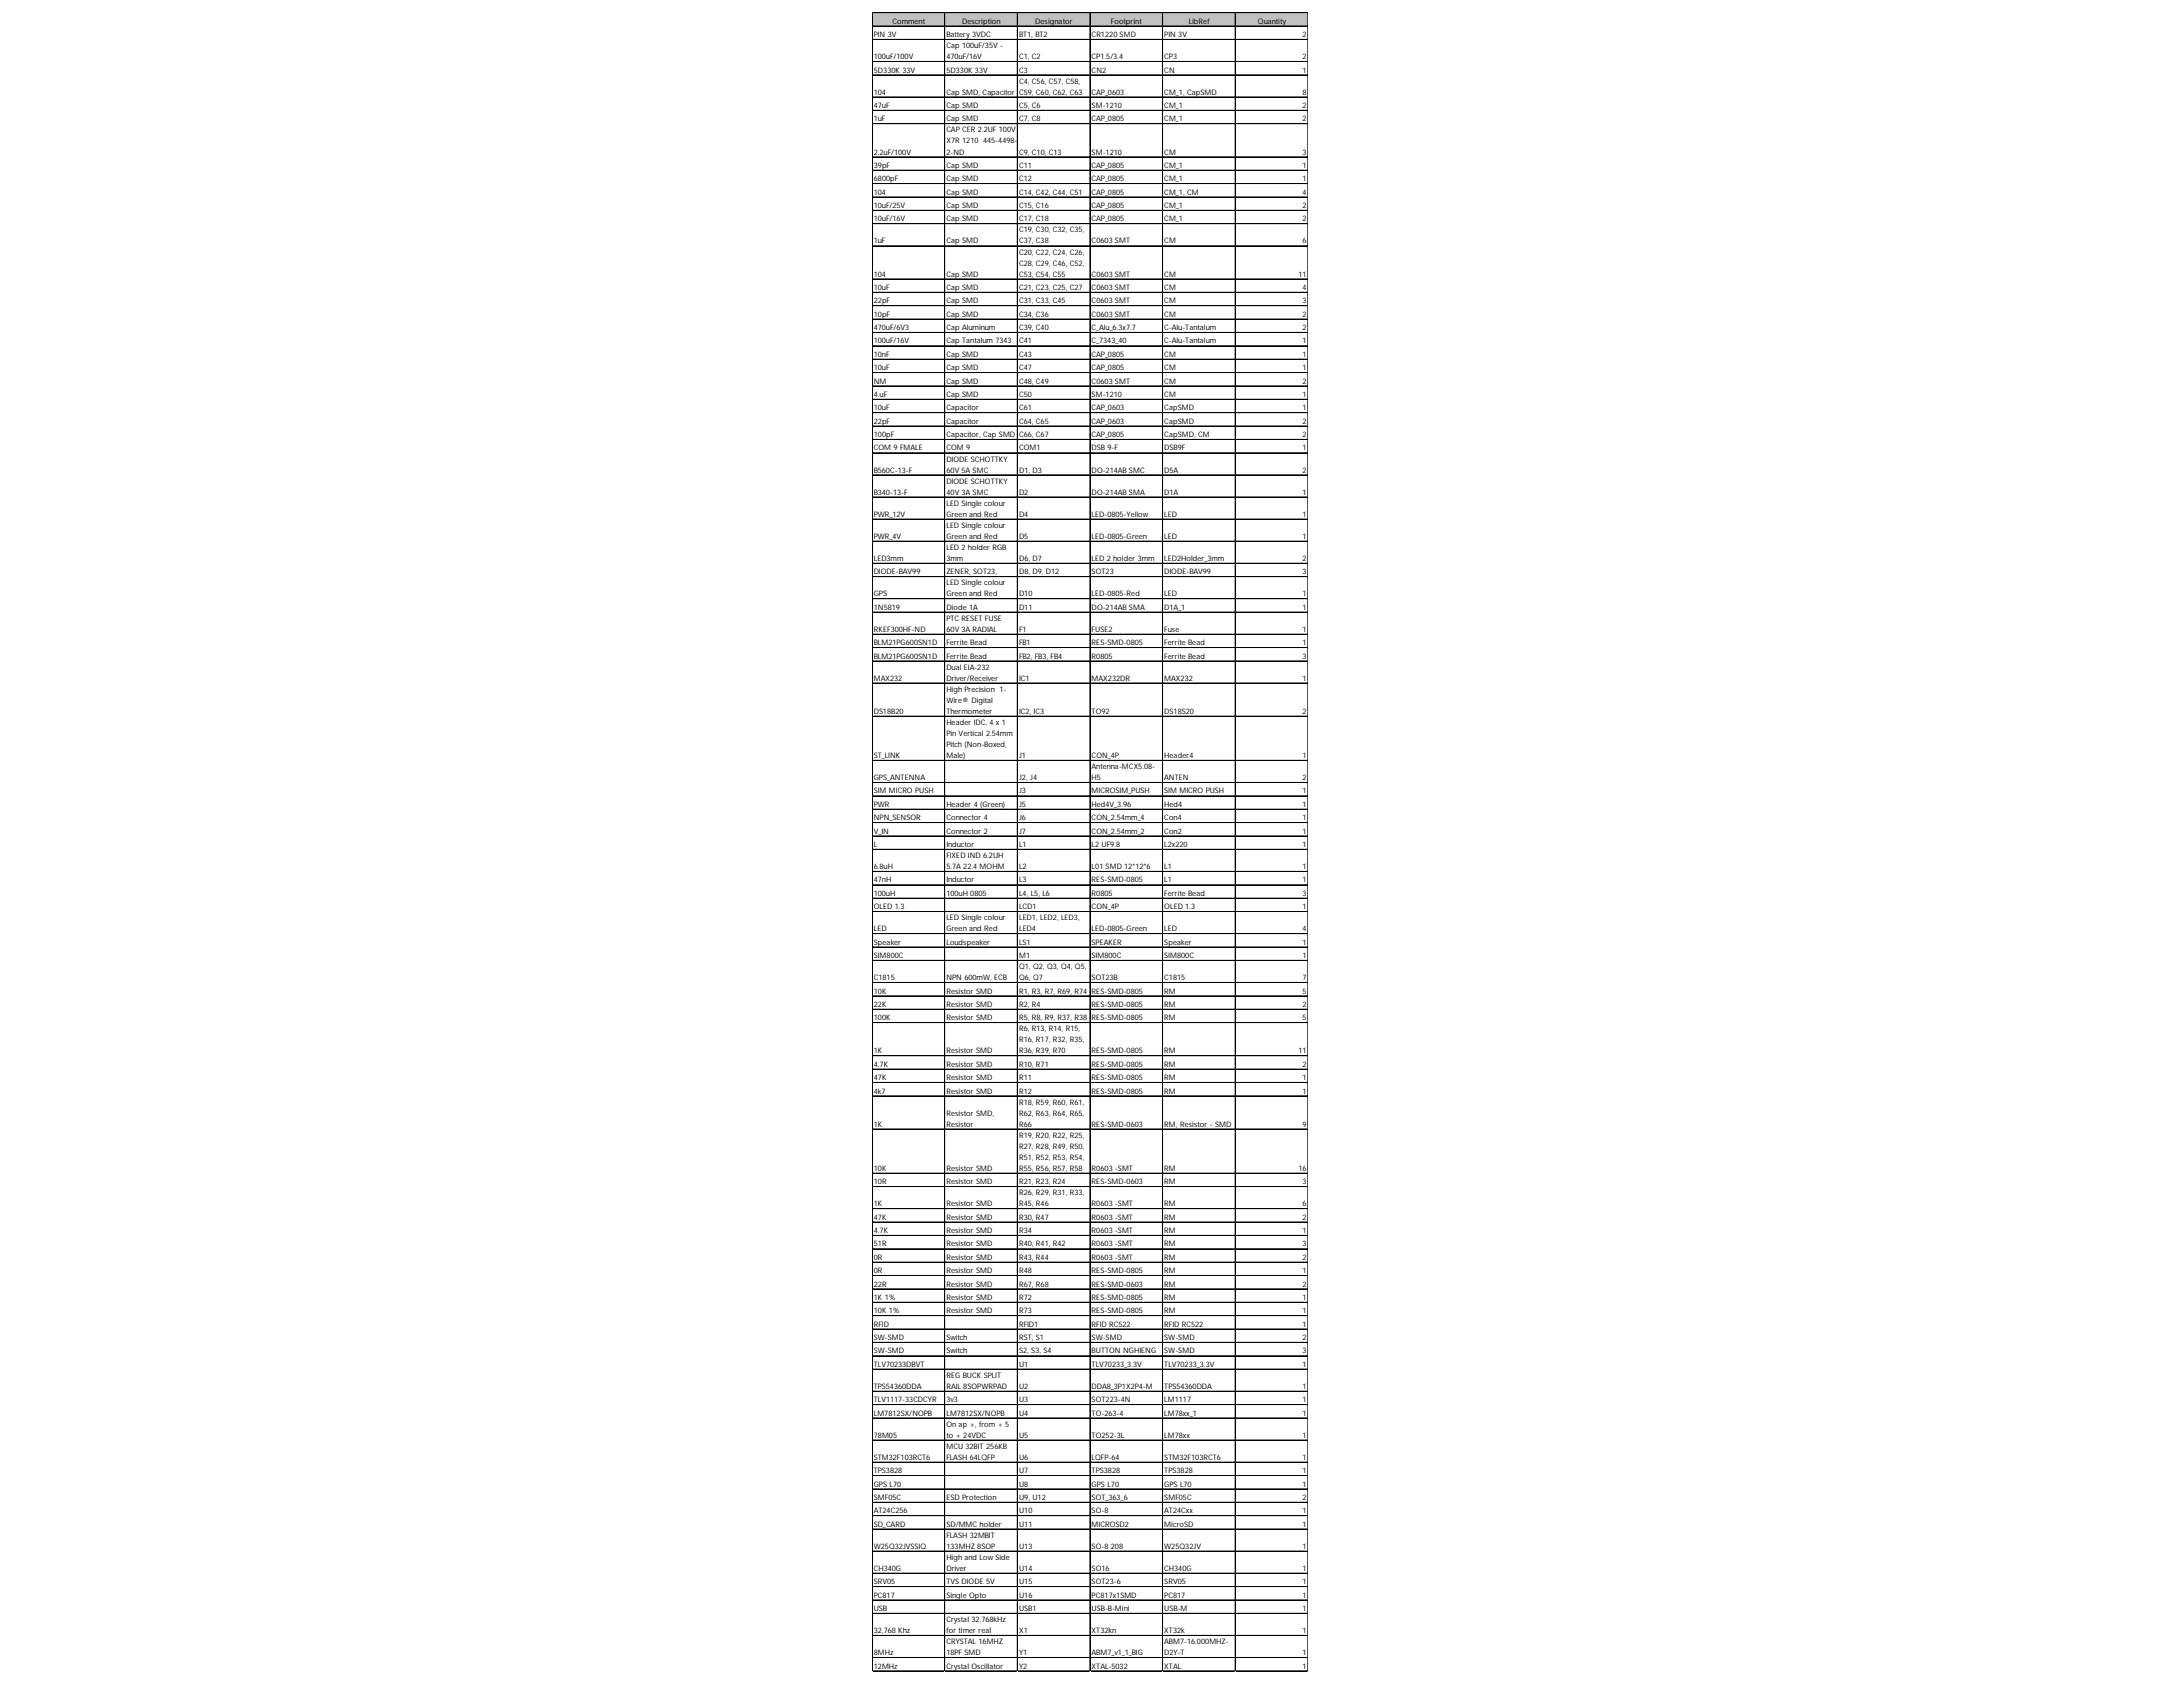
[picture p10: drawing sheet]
<svg xmlns="http://www.w3.org/2000/svg" width="279mm" height="216mm" viewBox="0 0 279 216" stroke-linecap="round" stroke-linejoin="round" font-family="sans-serif">
<defs><g id="words">
<g font-size="1">
<text x="111.8" y="4.7">PIN 3V</text>
<text x="114.2" y="3">Comment</text>
<text x="121.1" y="4.7">Battery 3VDC</text>
<text x="123.1" y="3">Description</text>
<text x="130.4" y="4.7">BT1, BT2</text>
<text x="132.5" y="3">Designator</text>
<text x="139.7" y="4.7">CR1220 SMD</text>
<text x="142.2" y="3">Footprint</text>
<text x="149" y="4.7">PIN 3V</text>
<text x="152.1" y="3">LibRef</text>
<text x="161" y="3">Quantity</text>
<text x="166.7" y="4.7">2</text>
<text x="111.8" y="7.6">100uF/100V</text>
<text x="111.8" y="9.3">5D330K 33V</text>
<text x="121.1" y="6.2">Cap 100uF/35V -</text>
<text x="121.1" y="7.6">470uF/16V</text>
<text x="121.1" y="9.3">5D330K 33V</text>
<text x="130.4" y="7.6">C1, C2</text>
<text x="130.4" y="9.3">C3</text>
<text x="130.4" y="10.7">C4, C56, C57, C58,</text>
<text x="139.7" y="7.6">CP1.5/3.4</text>
<text x="139.7" y="9.3">CN2</text>
<text x="149" y="7.6">CP3</text>
<text x="149" y="9.3">CN</text>
<text x="166.7" y="7.6">2</text>
<text x="166.7" y="9.3">1</text>
<text x="111.8" y="12.1">104</text>
<text x="111.8" y="13.8">47uF</text>
<text x="111.8" y="15.5">1uF</text>
<text x="121.1" y="12.1">Cap SMD, Capacitor</text>
<text x="121.1" y="13.8">Cap SMD</text>
<text x="121.1" y="15.5">Cap SMD</text>
<text x="121.1" y="16.9">CAP CER 2.2UF 100V</text>
<text x="130.4" y="12.1">C59, C60, C62, C63</text>
<text x="130.4" y="13.8">C5, C6</text>
<text x="130.4" y="15.5">C7, C8</text>
<text x="139.7" y="12.1">CAP_0603</text>
<text x="139.7" y="13.8">SM-1210</text>
<text x="139.7" y="15.5">CAP_0805</text>
<text x="149" y="12.1">CM_1, CapSMD</text>
<text x="149" y="13.8">CM_1</text>
<text x="149" y="15.5">CM_1</text>
<text x="166.7" y="12.1">8</text>
<text x="166.7" y="13.8">2</text>
<text x="166.7" y="15.5">2</text>
<text x="111.8" y="19.8">2.2uF/100V</text>
<text x="111.8" y="21.5">39pF</text>
<text x="111.8" y="23.2">6800pF</text>
<text x="121.1" y="18.4">X7R 1210 445-4498-</text>
<text x="121.1" y="19.8">2-ND</text>
<text x="121.1" y="21.5">Cap SMD</text>
<text x="121.1" y="23.2">Cap SMD</text>
<text x="130.4" y="19.8">C9, C10, C13</text>
<text x="130.4" y="21.5">C11</text>
<text x="130.4" y="23.2">C12</text>
<text x="139.7" y="19.8">SM-1210</text>
<text x="139.7" y="21.5">CAP_0805</text>
<text x="139.7" y="23.2">CAP_0805</text>
<text x="149" y="19.8">CM</text>
<text x="149" y="21.5">CM_1</text>
<text x="149" y="23.2">CM_1</text>
<text x="166.7" y="19.8">3</text>
<text x="166.7" y="21.5">1</text>
<text x="166.7" y="23.2">1</text>
<text x="111.8" y="24.9">104</text>
<text x="111.8" y="26.6">10uF/25V</text>
<text x="111.8" y="28.3">10uF/16V</text>
<text x="121.1" y="24.9">Cap SMD</text>
<text x="121.1" y="26.6">Cap SMD</text>
<text x="121.1" y="28.3">Cap SMD</text>
<text x="130.4" y="24.9">C14, C42, C44, C51</text>
<text x="130.4" y="26.6">C15, C16</text>
<text x="130.4" y="28.3">C17, C18</text>
<text x="130.4" y="29.7">C19, C30, C32, C35,</text>
<text x="139.7" y="24.9">CAP_0805</text>
<text x="139.7" y="26.6">CAP_0805</text>
<text x="139.7" y="28.3">CAP_0805</text>
<text x="149" y="24.9">CM_1, CM</text>
<text x="149" y="26.6">CM_1</text>
<text x="149" y="28.3">CM_1</text>
<text x="166.7" y="24.9">4</text>
<text x="166.7" y="26.6">2</text>
<text x="166.7" y="28.3">2</text>
<text x="111.8" y="31.2">1uF</text>
<text x="111.8" y="35.4">104</text>
<text x="121.1" y="31.2">Cap SMD</text>
<text x="121.1" y="35.4">Cap SMD</text>
<text x="130.4" y="31.2">C37, C38</text>
<text x="130.4" y="32.6">C20, C22, C24, C26,</text>
<text x="130.4" y="34">C28, C29, C46, C52,</text>
<text x="130.4" y="35.4">C53, C54, C55</text>
<text x="139.7" y="31.2">C0603 SMT</text>
<text x="139.7" y="35.4">C0603 SMT</text>
<text x="149" y="31.2">CM</text>
<text x="149" y="35.4">CM</text>
<text x="166.2" y="35.4">11</text>
<text x="166.7" y="31.2">6</text>
<text x="111.8" y="37.1">10uF</text>
<text x="111.8" y="38.8">22pF</text>
<text x="111.8" y="40.5">10pF</text>
<text x="121.1" y="37.1">Cap SMD</text>
<text x="121.1" y="38.8">Cap SMD</text>
<text x="121.1" y="40.5">Cap SMD</text>
<text x="130.4" y="37.1">C21, C23, C25, C27</text>
<text x="130.4" y="38.8">C31, C33, C45</text>
<text x="130.4" y="40.5">C34, C36</text>
<text x="139.7" y="37.1">C0603 SMT</text>
<text x="139.7" y="38.8">C0603 SMT</text>
<text x="139.7" y="40.5">C0603 SMT</text>
<text x="149" y="37.1">CM</text>
<text x="149" y="38.8">CM</text>
<text x="149" y="40.5">CM</text>
<text x="166.7" y="37.1">4</text>
<text x="166.7" y="38.8">3</text>
<text x="166.7" y="40.5">2</text>
<text x="111.8" y="42.2">470uF/6V3</text>
<text x="111.8" y="44">100uF/16V</text>
<text x="111.8" y="45.7">10nF</text>
<text x="111.8" y="47.4">10uF</text>
<text x="121.1" y="42.2">Cap Aluminum</text>
<text x="121.1" y="44">Cap Tantalum 7343</text>
<text x="121.1" y="45.7">Cap SMD</text>
<text x="121.1" y="47.4">Cap SMD</text>
<text x="130.4" y="42.2">C39, C40</text>
<text x="130.4" y="44">C41</text>
<text x="130.4" y="45.7">C43</text>
<text x="130.4" y="47.4">C47</text>
<text x="139.7" y="42.2">C_Alu_6.3x7.7</text>
<text x="139.7" y="44">C_7343_40</text>
<text x="139.7" y="45.7">CAP_0805</text>
<text x="139.7" y="47.4">CAP_0805</text>
<text x="149" y="42.2">C-Alu-Tantalum</text>
<text x="149" y="44">C-Alu-Tantalum</text>
<text x="149" y="45.7">CM</text>
<text x="149" y="47.4">CM</text>
<text x="166.7" y="42.2">2</text>
<text x="166.7" y="44">1</text>
<text x="166.7" y="45.7">1</text>
<text x="166.7" y="47.4">1</text>
<text x="111.8" y="49.1">NM</text>
<text x="111.8" y="50.8">4.uF</text>
<text x="111.8" y="52.5">10uF</text>
<text x="121.1" y="49.1">Cap SMD</text>
<text x="121.1" y="50.8">Cap SMD</text>
<text x="121.1" y="52.5">Capacitor</text>
<text x="130.4" y="49.1">C48, C49</text>
<text x="130.4" y="50.8">C50</text>
<text x="130.4" y="52.5">C61</text>
<text x="139.7" y="49.1">C0603 SMT</text>
<text x="139.7" y="50.8">SM-1210</text>
<text x="139.7" y="52.5">CAP_0603</text>
<text x="149" y="49.1">CM</text>
<text x="149" y="50.8">CM</text>
<text x="149" y="52.5">CapSMD</text>
<text x="166.7" y="49.1">2</text>
<text x="166.7" y="50.8">1</text>
<text x="166.7" y="52.5">1</text>
<text x="111.8" y="54.2">22pF</text>
<text x="111.8" y="55.9">100pF</text>
<text x="111.8" y="57.6">COM 9 FMALE</text>
<text x="121.1" y="54.2">Capacitor</text>
<text x="121.1" y="55.9">Capacitor, Cap SMD</text>
<text x="121.1" y="57.6">COM 9</text>
<text x="121.1" y="59.1">DIODE SCHOTTKY</text>
<text x="130.4" y="54.2">C64, C65</text>
<text x="130.4" y="55.9">C66, C67</text>
<text x="130.4" y="57.6">COM1</text>
<text x="139.7" y="54.2">CAP_0603</text>
<text x="139.7" y="55.9">CAP_0805</text>
<text x="139.7" y="57.6">DSB 9-F</text>
<text x="149" y="54.2">CapSMD</text>
<text x="149" y="55.9">CapSMD, CM</text>
<text x="149" y="57.6">DSB9F</text>
<text x="166.7" y="54.2">2</text>
<text x="166.7" y="55.9">2</text>
<text x="166.7" y="57.6">1</text>
<text x="111.8" y="60.5">B560C-13-F</text>
<text x="111.8" y="63.3">B340-13-F</text>
<text x="121.1" y="60.5">60V 5A SMC</text>
<text x="121.1" y="61.9">DIODE SCHOTTKY</text>
<text x="121.1" y="63.3">40V 3A SMC</text>
<text x="121.1" y="64.7">LED Single colour</text>
<text x="130.4" y="60.5">D1, D3</text>
<text x="130.4" y="63.3">D2</text>
<text x="139.7" y="60.5">DO-214AB SMC</text>
<text x="139.7" y="63.3">DO-214AB SMA</text>
<text x="149" y="60.5">D5A</text>
<text x="149" y="63.3">D1A</text>
<text x="166.7" y="60.5">2</text>
<text x="166.7" y="63.3">1</text>
<text x="111.8" y="66.1">PWR_12V</text>
<text x="111.8" y="69">PWR_4V</text>
<text x="111.8" y="71.8">LED3mm</text>
<text x="121.1" y="66.1">Green and Red</text>
<text x="121.1" y="67.5">LED Single colour</text>
<text x="121.1" y="69">Green and Red</text>
<text x="121.1" y="70.4">LED 2 holder RGB</text>
<text x="121.1" y="71.8">3mm</text>
<text x="130.4" y="66.1">D4</text>
<text x="130.4" y="69">D5</text>
<text x="130.4" y="71.8">D6, D7</text>
<text x="139.7" y="66.1">LED-0805-Yellow</text>
<text x="139.7" y="69">LED-0805-Green</text>
<text x="139.7" y="71.8">LED 2 holder 3mm</text>
<text x="149" y="66.1">LED</text>
<text x="149" y="69">LED</text>
<text x="149" y="71.8">LED2Holder_3mm</text>
<text x="166.7" y="66.1">1</text>
<text x="166.7" y="69">1</text>
<text x="166.7" y="71.8">2</text>
<text x="111.8" y="73.5">DIODE-BAV99</text>
<text x="111.8" y="76.3">GPS</text>
<text x="121.1" y="73.5">ZENER, SOT23,</text>
<text x="121.1" y="74.9">LED Single colour</text>
<text x="121.1" y="76.3">Green and Red</text>
<text x="130.4" y="73.5">D8, D9, D12</text>
<text x="130.4" y="76.3">D10</text>
<text x="139.7" y="73.5">SOT23</text>
<text x="139.7" y="76.3">LED-0805-Red</text>
<text x="149" y="73.5">DIODE-BAV99</text>
<text x="149" y="76.3">LED</text>
<text x="166.7" y="73.5">3</text>
<text x="166.7" y="76.3">1</text>
<text x="111.8" y="78">1N5819</text>
<text x="111.8" y="80.9">RKEF300HF-ND</text>
<text x="111.8" y="82.6">BLM21PG600SN1D</text>
<text x="121.1" y="78">Diode 1A</text>
<text x="121.1" y="79.5">PTC RESET FUSE</text>
<text x="121.1" y="80.9">60V 3A RADIAL</text>
<text x="121.1" y="82.6">Ferrite Bead</text>
<text x="130.4" y="78">D11</text>
<text x="130.4" y="80.9">F1</text>
<text x="130.4" y="82.6">FB1</text>
<text x="139.7" y="78">DO-214AB SMA</text>
<text x="139.7" y="80.9">FUSE2</text>
<text x="139.7" y="82.6">RES-SMD-0805</text>
<text x="149" y="78">D1A_1</text>
<text x="149" y="80.9">Fuse</text>
<text x="149" y="82.6">Ferrite Bead</text>
<text x="166.7" y="78">1</text>
<text x="166.7" y="80.9">1</text>
<text x="166.7" y="82.6">1</text>
<text x="111.8" y="84.3">BLM21PG600SN1D</text>
<text x="111.8" y="87.1">MAX232</text>
<text x="121.1" y="84.3">Ferrite Bead</text>
<text x="121.1" y="85.7">Dual EIA-232</text>
<text x="121.1" y="87.1">Driver/Receiver</text>
<text x="121.1" y="88.5">High Precision 1-</text>
<text x="121.1" y="89.9">Wire® Digital</text>
<text x="130.4" y="84.3">FB2, FB3, FB4</text>
<text x="130.4" y="87.1">IC1</text>
<text x="139.7" y="84.3">R0805</text>
<text x="139.7" y="87.1">MAX232DR</text>
<text x="149" y="84.3">Ferrite Bead</text>
<text x="149" y="87.1">MAX232</text>
<text x="166.7" y="84.3">3</text>
<text x="166.7" y="87.1">1</text>
<text x="111.8" y="91.4">DS18B20</text>
<text x="121.1" y="91.4">Thermometer</text>
<text x="121.1" y="92.8">Header IDC, 4 x 1</text>
<text x="121.1" y="94.2">Pin Vertical 2.54mm</text>
<text x="121.1" y="95.6">Pitch (Non-Boxed,</text>
<text x="130.4" y="91.4">IC2, IC3</text>
<text x="139.7" y="91.4">TO92</text>
<text x="149" y="91.4">DS18S20</text>
<text x="166.7" y="91.4">2</text>
<text x="111.8" y="97">ST_LINK</text>
<text x="111.8" y="99.8">GPS_ANTENNA</text>
<text x="111.8" y="101.6">SIM MICRO PUSH</text>
<text x="121.1" y="97">Male)</text>
<text x="130.4" y="97">J1</text>
<text x="130.4" y="99.8">J2, J4</text>
<text x="130.4" y="101.6">J3</text>
<text x="139.7" y="97">CON_4P</text>
<text x="139.7" y="98.4">Antenna-MCX5.08-</text>
<text x="139.7" y="99.8">H5</text>
<text x="139.7" y="101.6">MICROSIM_PUSH</text>
<text x="149" y="97">Header4</text>
<text x="149" y="99.8">ANTEN</text>
<text x="149" y="101.6">SIM MICRO PUSH</text>
<text x="166.7" y="97">1</text>
<text x="166.7" y="99.8">2</text>
<text x="166.7" y="101.6">1</text>
<text x="111.8" y="103.3">PWR</text>
<text x="111.8" y="105">NPN_SENSOR</text>
<text x="111.8" y="106.7">V_IN</text>
<text x="121.1" y="103.3">Header 4 (Green)</text>
<text x="121.1" y="105">Connector 4</text>
<text x="121.1" y="106.7">Connector 2</text>
<text x="130.4" y="103.3">J5</text>
<text x="130.4" y="105">J6</text>
<text x="130.4" y="106.7">J7</text>
<text x="139.7" y="103.3">Hed4V_3.96</text>
<text x="139.7" y="105">CON_2.54mm_4</text>
<text x="139.7" y="106.7">CON_2.54mm_2</text>
<text x="149" y="103.3">Hed4</text>
<text x="149" y="105">Con4</text>
<text x="149" y="106.7">Con2</text>
<text x="166.7" y="103.3">1</text>
<text x="166.7" y="105">1</text>
<text x="166.7" y="106.7">1</text>
<text x="111.8" y="108.4">L</text>
<text x="111.8" y="111.2">6.8uH</text>
<text x="111.8" y="112.9">47nH</text>
<text x="121.1" y="108.4">Inductor</text>
<text x="121.1" y="109.8">FIXED IND 6.2UH</text>
<text x="121.1" y="111.2">5.7A 22.4 MOHM</text>
<text x="121.1" y="112.9">Inductor</text>
<text x="130.4" y="108.4">L1</text>
<text x="130.4" y="111.2">L2</text>
<text x="130.4" y="112.9">L3</text>
<text x="139.7" y="108.4">L2 UF9.8</text>
<text x="139.7" y="111.2">L01 SMD 12*12*6</text>
<text x="139.7" y="112.9">RES-SMD-0805</text>
<text x="149" y="108.4">L2x220</text>
<text x="149" y="111.2">L1</text>
<text x="149" y="112.9">L1</text>
<text x="166.7" y="108.4">1</text>
<text x="166.7" y="111.2">1</text>
<text x="166.7" y="112.9">1</text>
<text x="111.8" y="114.6">100uH</text>
<text x="111.8" y="116.4">OLED 1.3</text>
<text x="111.8" y="119.2">LED</text>
<text x="121.1" y="114.6">100uH 0805</text>
<text x="121.1" y="117.8">LED Single colour</text>
<text x="121.1" y="119.2">Green and Red</text>
<text x="130.4" y="114.6">L4, L5, L6</text>
<text x="130.4" y="116.4">LCD1</text>
<text x="130.4" y="117.8">LED1, LED2, LED3,</text>
<text x="130.4" y="119.2">LED4</text>
<text x="139.7" y="114.6">R0805</text>
<text x="139.7" y="116.4">CON_4P</text>
<text x="139.7" y="119.2">LED-0805-Green</text>
<text x="149" y="114.6">Ferrite Bead</text>
<text x="149" y="116.4">OLED 1.3</text>
<text x="149" y="119.2">LED</text>
<text x="166.7" y="114.6">3</text>
<text x="166.7" y="116.4">1</text>
<text x="166.7" y="119.2">4</text>
<text x="111.8" y="120.9">Speaker</text>
<text x="111.8" y="122.6">SIM800C</text>
<text x="111.8" y="125.4">C1815</text>
<text x="121.1" y="120.9">Loudspeaker</text>
<text x="121.1" y="125.4">NPN 600mW, ECB</text>
<text x="130.4" y="120.9">LS1</text>
<text x="130.4" y="122.6">M1</text>
<text x="130.4" y="124">Q1, Q2, Q3, Q4, Q5,</text>
<text x="130.4" y="125.4">Q6, Q7</text>
<text x="139.7" y="120.9">SPEAKER</text>
<text x="139.7" y="122.6">SIM800C</text>
<text x="139.7" y="125.4">SOT23B</text>
<text x="149" y="120.9">Speaker</text>
<text x="149" y="122.6">SIM800C</text>
<text x="149" y="125.4">C1815</text>
<text x="166.7" y="120.9">1</text>
<text x="166.7" y="122.6">1</text>
<text x="166.7" y="125.4">7</text>
<text x="111.8" y="127.1">10K</text>
<text x="111.8" y="128.9">22K</text>
<text x="111.8" y="130.6">100K</text>
<text x="121.1" y="127.1">Resistor SMD</text>
<text x="121.1" y="128.9">Resistor SMD</text>
<text x="121.1" y="130.6">Resistor SMD</text>
<text x="130.4" y="127.1">R1, R3, R7, R69, R74</text>
<text x="130.4" y="128.9">R2, R4</text>
<text x="130.4" y="130.6">R5, R8, R9, R37, R38</text>
<text x="130.4" y="132">R6, R13, R14, R15,</text>
<text x="139.7" y="127.1">RES-SMD-0805</text>
<text x="139.7" y="128.9">RES-SMD-0805</text>
<text x="139.7" y="130.6">RES-SMD-0805</text>
<text x="149" y="127.1">RM</text>
<text x="149" y="128.9">RM</text>
<text x="149" y="130.6">RM</text>
<text x="166.7" y="127.1">5</text>
<text x="166.7" y="128.9">2</text>
<text x="166.7" y="130.6">5</text>
<text x="111.8" y="134.8">1K</text>
<text x="111.8" y="136.5">4.7K</text>
<text x="121.1" y="134.8">Resistor SMD</text>
<text x="121.1" y="136.5">Resistor SMD</text>
<text x="130.4" y="133.4">R16, R17, R32, R35,</text>
<text x="130.4" y="134.8">R36, R39, R70</text>
<text x="130.4" y="136.5">R10, R71</text>
<text x="139.7" y="134.8">RES-SMD-0805</text>
<text x="139.7" y="136.5">RES-SMD-0805</text>
<text x="149" y="134.8">RM</text>
<text x="149" y="136.5">RM</text>
<text x="166.2" y="134.8">11</text>
<text x="166.7" y="136.5">2</text>
<text x="111.8" y="138.2">47K</text>
<text x="111.8" y="139.9">4k7</text>
<text x="121.1" y="138.2">Resistor SMD</text>
<text x="121.1" y="139.9">Resistor SMD</text>
<text x="121.1" y="142.8">Resistor SMD,</text>
<text x="130.4" y="138.2">R11</text>
<text x="130.4" y="139.9">R12</text>
<text x="130.4" y="141.4">R18, R59, R60, R61,</text>
<text x="130.4" y="142.8">R62, R63, R64, R65,</text>
<text x="139.7" y="138.2">RES-SMD-0805</text>
<text x="139.7" y="139.9">RES-SMD-0805</text>
<text x="149" y="138.2">RM</text>
<text x="149" y="139.9">RM</text>
<text x="166.7" y="138.2">1</text>
<text x="166.7" y="139.9">1</text>
<text x="111.8" y="144.2">1K</text>
<text x="111.8" y="149.8">10K</text>
<text x="121.1" y="144.2">Resistor</text>
<text x="121.1" y="149.8">Resistor SMD</text>
<text x="130.4" y="144.2">R66</text>
<text x="130.4" y="145.6">R19, R20, R22, R25,</text>
<text x="130.4" y="147">R27, R28, R49, R50,</text>
<text x="130.4" y="148.4">R51, R52, R53, R54,</text>
<text x="130.4" y="149.8">R55, R56, R57, R58</text>
<text x="139.7" y="144.2">RES-SMD-0603</text>
<text x="139.7" y="149.8">R0603 -SMT</text>
<text x="149" y="144.2">RM, Resistor - SMD</text>
<text x="149" y="149.8">RM</text>
<text x="166.2" y="149.8">16</text>
<text x="166.7" y="144.2">9</text>
<text x="111.8" y="151.6">10R</text>
<text x="111.8" y="154.4">1K</text>
<text x="121.1" y="151.6">Resistor SMD</text>
<text x="121.1" y="154.4">Resistor SMD</text>
<text x="130.4" y="151.6">R21, R23, R24</text>
<text x="130.4" y="153">R26, R29, R31, R33,</text>
<text x="130.4" y="154.4">R45, R46</text>
<text x="139.7" y="151.6">RES-SMD-0603</text>
<text x="139.7" y="154.4">R0603 -SMT</text>
<text x="149" y="151.6">RM</text>
<text x="149" y="154.4">RM</text>
<text x="166.7" y="151.6">3</text>
<text x="166.7" y="154.4">6</text>
<text x="111.8" y="156.1">47K</text>
<text x="111.8" y="157.8">4.7K</text>
<text x="111.8" y="159.5">51R</text>
<text x="111.8" y="161.2">0R</text>
<text x="121.1" y="156.1">Resistor SMD</text>
<text x="121.1" y="157.8">Resistor SMD</text>
<text x="121.1" y="159.5">Resistor SMD</text>
<text x="121.1" y="161.2">Resistor SMD</text>
<text x="130.4" y="156.1">R30, R47</text>
<text x="130.4" y="157.8">R34</text>
<text x="130.4" y="159.5">R40, R41, R42</text>
<text x="130.4" y="161.2">R43, R44</text>
<text x="139.7" y="156.1">R0603 -SMT</text>
<text x="139.7" y="157.8">R0603 -SMT</text>
<text x="139.7" y="159.5">R0603 -SMT</text>
<text x="139.7" y="161.2">R0603 -SMT</text>
<text x="149" y="156.1">RM</text>
<text x="149" y="157.8">RM</text>
<text x="149" y="159.5">RM</text>
<text x="149" y="161.2">RM</text>
<text x="166.7" y="156.1">2</text>
<text x="166.7" y="157.8">1</text>
<text x="166.7" y="159.5">3</text>
<text x="166.7" y="161.2">2</text>
<text x="111.8" y="162.9">0R</text>
<text x="111.8" y="164.7">22R</text>
<text x="111.8" y="166.4">1K 1%</text>
<text x="121.1" y="162.9">Resistor SMD</text>
<text x="121.1" y="164.7">Resistor SMD</text>
<text x="121.1" y="166.4">Resistor SMD</text>
<text x="130.4" y="162.9">R48</text>
<text x="130.4" y="164.7">R67, R68</text>
<text x="130.4" y="166.4">R72</text>
<text x="139.7" y="162.9">RES-SMD-0805</text>
<text x="139.7" y="164.7">RES-SMD-0603</text>
<text x="139.7" y="166.4">RES-SMD-0805</text>
<text x="149" y="162.9">RM</text>
<text x="149" y="164.7">RM</text>
<text x="149" y="166.4">RM</text>
<text x="166.7" y="162.9">1</text>
<text x="166.7" y="164.7">2</text>
<text x="166.7" y="166.4">1</text>
<text x="111.8" y="168.1">10K 1%</text>
<text x="111.8" y="169.8">RFID</text>
<text x="111.8" y="171.5">SW-SMD</text>
<text x="111.8" y="173.2">SW-SMD</text>
<text x="121.1" y="168.1">Resistor SMD</text>
<text x="121.1" y="171.5">Switch</text>
<text x="121.1" y="173.2">Switch</text>
<text x="130.4" y="168.1">R73</text>
<text x="130.4" y="169.8">RFID1</text>
<text x="130.4" y="171.5">RST, S1</text>
<text x="130.4" y="173.2">S2, S3, S4</text>
<text x="139.7" y="168.1">RES-SMD-0805</text>
<text x="139.7" y="169.8">RFID RC522</text>
<text x="139.7" y="171.5">SW-SMD</text>
<text x="139.7" y="173.2">BUTTON NGHIENG</text>
<text x="149" y="168.1">RM</text>
<text x="149" y="169.8">RFID RC522</text>
<text x="149" y="171.5">SW-SMD</text>
<text x="149" y="173.2">SW-SMD</text>
<text x="166.7" y="168.1">1</text>
<text x="166.7" y="169.8">1</text>
<text x="166.7" y="171.5">2</text>
<text x="166.7" y="173.2">3</text>
<text x="111.8" y="174.9">TLV70233DBVT</text>
<text x="111.8" y="177.7">TPS54360DDA</text>
<text x="111.8" y="179.5">TLV1117-33CDCYR</text>
<text x="121.1" y="176.3">REG BUCK SPLIT</text>
<text x="121.1" y="177.7">RAIL 8SOPWRPAD</text>
<text x="121.1" y="179.5">3v3</text>
<text x="130.4" y="174.9">U1</text>
<text x="130.4" y="177.7">U2</text>
<text x="130.4" y="179.5">U3</text>
<text x="139.7" y="174.9">TLV70233_3.3V</text>
<text x="139.7" y="177.7">DDA8_3P1X2P4-M</text>
<text x="139.7" y="179.5">SOT223-4N</text>
<text x="149" y="174.9">TLV70233_3.3V</text>
<text x="149" y="177.7">TPS54360DDA</text>
<text x="149" y="179.5">LM1117</text>
<text x="166.7" y="174.9">1</text>
<text x="166.7" y="177.7">1</text>
<text x="166.7" y="179.5">1</text>
<text x="111.8" y="181.2">LM7812SX/NOPB</text>
<text x="111.8" y="184">78M05</text>
<text x="121.1" y="181.2">LM7812SX/NOPB</text>
<text x="121.1" y="182.6">On ap +, from + 5</text>
<text x="121.1" y="184">to + 24VDC</text>
<text x="121.1" y="185.4">MCU 32BIT 256KB</text>
<text x="130.4" y="181.2">U4</text>
<text x="130.4" y="184">U5</text>
<text x="139.7" y="181.2">TO-263-4</text>
<text x="139.7" y="184">TO252-3L</text>
<text x="149" y="181.2">LM78xx_1</text>
<text x="149" y="184">LM78xx</text>
<text x="166.7" y="181.2">1</text>
<text x="166.7" y="184">1</text>
<text x="111.8" y="186.8">STM32F103RCT6</text>
<text x="111.8" y="188.5">TPS3828</text>
<text x="111.8" y="190.2">GPS L70</text>
<text x="111.8" y="192">SMF05C</text>
<text x="121.1" y="186.8">FLASH 64LQFP</text>
<text x="121.1" y="192">ESD Protection</text>
<text x="130.4" y="186.8">U6</text>
<text x="130.4" y="188.5">U7</text>
<text x="130.4" y="190.2">U8</text>
<text x="130.4" y="192">U9, U12</text>
<text x="139.7" y="186.8">LQFP-64</text>
<text x="139.7" y="188.5">TPS3828</text>
<text x="139.7" y="190.2">GPS L70</text>
<text x="139.7" y="192">SOT_363_6</text>
<text x="149" y="186.8">STM32F103RCT6</text>
<text x="149" y="188.5">TPS3828</text>
<text x="149" y="190.2">GPS L70</text>
<text x="149" y="192">SMF05C</text>
<text x="166.7" y="186.8">1</text>
<text x="166.7" y="188.5">1</text>
<text x="166.7" y="190.2">1</text>
<text x="166.7" y="192">2</text>
<text x="111.8" y="193.7">AT24C256</text>
<text x="111.8" y="195.4">SD_CARD</text>
<text x="121.1" y="195.4">SD/MMC holder</text>
<text x="121.1" y="196.8">FLASH 32MBIT</text>
<text x="130.4" y="193.7">U10</text>
<text x="130.4" y="195.4">U11</text>
<text x="139.7" y="193.7">SO-8</text>
<text x="139.7" y="195.4">MICROSD2</text>
<text x="149" y="193.7">AT24Cxx</text>
<text x="149" y="195.4">MicroSD</text>
<text x="166.7" y="193.7">1</text>
<text x="166.7" y="195.4">1</text>
<text x="111.8" y="198.2">W25Q32JVSSIQ</text>
<text x="111.8" y="201">CH340G</text>
<text x="111.8" y="202.7">SRV05</text>
<text x="121.1" y="198.2">133MHZ 8SOP</text>
<text x="121.1" y="199.6">High and LowSide</text>
<text x="121.1" y="201">Driver</text>
<text x="121.1" y="202.7">TVS DIODE 5V</text>
<text x="130.4" y="198.2">U13</text>
<text x="130.4" y="201">U14</text>
<text x="130.4" y="202.7">U15</text>
<text x="139.7" y="198.2">SO-8 208</text>
<text x="139.7" y="201">SO16</text>
<text x="139.7" y="202.7">SOT23-6</text>
<text x="149" y="198.2">W25Q32JV</text>
<text x="149" y="201">CH340G</text>
<text x="149" y="202.7">SRV05</text>
<text x="166.7" y="198.2">1</text>
<text x="166.7" y="201">1</text>
<text x="166.7" y="202.7">1</text>
<text x="111.8" y="204.5">PC817</text>
<text x="111.8" y="206.2">USB</text>
<text x="111.8" y="209">32,768 Khz</text>
<text x="121.1" y="204.5">Single Opto</text>
<text x="121.1" y="207.6">Crystal 32,768kHz</text>
<text x="121.1" y="209">for timer real</text>
<text x="130.4" y="204.5">U16</text>
<text x="130.4" y="206.2">USB1</text>
<text x="130.4" y="209">X1</text>
<text x="139.7" y="204.5">PC817x1SMD</text>
<text x="139.7" y="206.2">USB-B-Mini</text>
<text x="139.7" y="209">XT32kn</text>
<text x="149" y="204.5">PC817</text>
<text x="149" y="206.2">USB-M</text>
<text x="149" y="209">XT32k</text>
<text x="166.7" y="204.5">1</text>
<text x="166.7" y="206.2">1</text>
<text x="166.7" y="209">1</text>
<text x="111.8" y="211.8">8MHz</text>
<text x="111.8" y="213.5">12MHz</text>
<text x="121.1" y="210.4">CRYSTAL 16MHZ</text>
<text x="121.1" y="211.8">18PF SMD</text>
<text x="121.1" y="213.5">Crystal Oscillator</text>
<text x="130.4" y="211.8">Y1</text>
<text x="130.4" y="213.5">Y2</text>
<text x="139.7" y="211.8">ABM7_v1_1_BIG</text>
<text x="139.7" y="213.5">XTAL-5032</text>
<text x="149" y="210.4">ABM7-16.000MHZ-</text>
<text x="149" y="211.8">D2Y-T</text>
<text x="149" y="213.5">XTAL</text>
<text x="166.7" y="211.8">1</text>
<text x="166.7" y="213.5">1</text>
</g>
</g></defs>
<path d="M111.6 1.6h55.8v1.8h-55.8z" fill="#c0c0c0"/>
<g fill="none" stroke="#000" stroke-width=".13">
<path d="M111.6 1.6v212.3M111.7 1.6h55.7M111.7 1.7h55.7M111.7 3.3h55.7M111.7 3.4h55.7M111.7 5h55.7M111.7 5.1h55.7M111.7 7.9h55.7M111.7 9.6h55.7M111.7 12.4h55.7M111.7 14.1h55.7M111.7 14.2h55.7"/>
<path d="M111.7 15.8h55.7M111.7 15.9h55.7M120.9 1.7v212.2M130.2 1.7v212.2M139.5 1.7v212.2M148.8 1.7v212.2M158.1 1.7v212.2M167.4 1.7v212.2M111.7 20.1h55.7M111.7 21.8h55.7M111.7 23.5h55.7M111.7 25.2h55.7"/>
<path d="M111.7 26.9h55.7M111.7 27h55.7M111.7 28.6h55.7M111.7 28.7h55.7M111.7 31.5h55.7M111.7 35.7h55.7M111.7 37.4h55.7M111.7 39.1h55.7M111.7 39.2h55.7M111.7 40.8h55.7M111.7 40.9h55.7M111.7 42.5h55.7"/>
<path d="M111.7 42.6h55.7M111.7 44.3h55.7M111.7 46h55.7M111.7 47.7h55.7M111.7 49.4h55.7M111.7 51.1h55.7M111.7 52.8h55.7M111.7 54.5h55.7M111.7 54.6h55.7M111.7 56.2h55.7M111.7 56.3h55.7M111.7 57.9h55.7"/>
<path d="M111.7 58h55.7M111.7 60.8h55.7M111.7 63.6h55.7M111.7 66.4h55.7M111.7 66.5h55.7M111.7 69.3h55.7M111.7 72.1h55.7M111.7 73.8h55.7M111.7 76.6h55.7M111.7 76.7h55.7M111.7 78.3h55.7M111.7 78.4h55.7"/>
<path d="M111.7 81.2h55.7M111.7 82.9h55.7M111.7 84.6h55.7M111.7 87.4h55.7M111.7 91.7h55.7M111.7 97.3h55.7M111.7 100.1h55.7M111.7 100.2h55.7M111.7 101.8h55.7M111.7 101.9h55.7M111.7 103.6h55.7M111.7 105.3h55.7"/>
<path d="M111.7 107h55.7M111.7 108.7h55.7M111.7 111.5h55.7M111.7 111.6h55.7M111.7 113.2h55.7M111.7 113.3h55.7M111.7 114.9h55.7M111.7 115h55.7M111.7 116.7h55.7M111.7 119.5h55.7M111.7 121.2h55.7M111.7 122.9h55.7"/>
<path d="M111.7 125.7h55.7M111.7 125.8h55.7M111.7 127.4h55.7M111.7 127.5h55.7M111.7 129.2h55.7M111.7 130.9h55.7M111.7 135.1h55.7M111.7 136.8h55.7M111.7 136.9h55.7M111.7 138.5h55.7M111.7 138.6h55.7M111.7 140.2h55.7"/>
<path d="M111.7 140.3h55.7M111.7 144.5h55.7M111.7 150.1h55.7M111.7 150.2h55.7M111.7 151.9h55.7M111.7 154.7h55.7M111.7 156.4h55.7M111.7 158.1h55.7M111.7 159.8h55.7M111.7 161.5h55.7M111.7 161.6h55.7M111.7 163.2h55.7"/>
<path d="M111.7 163.3h55.7M111.7 164.9h55.7M111.7 165h55.7M111.7 166.7h55.7M111.7 168.4h55.7M111.7 170.1h55.7M111.7 171.8h55.7M111.7 173.5h55.7M111.7 175.2h55.7M111.7 175.3h55.7M111.7 178h55.7M111.7 178.1h55.7"/>
<path d="M111.7 179.8h55.7M111.7 181.5h55.7M111.7 184.3h55.7M111.7 187.1h55.7M111.7 187.2h55.7M111.7 188.8h55.7M111.7 188.9h55.7M111.7 190.5h55.7M111.7 190.6h55.7M111.7 192.3h55.7M111.7 194h55.7M111.7 195.7h55.7"/>
<path d="M111.7 198.5h55.7M111.7 201.3h55.7M111.7 201.4h55.7M111.7 203h55.7M111.7 203.1h55.7M111.7 204.8h55.7M111.7 206.5h55.7M111.7 209.3h55.7M111.7 212.1h55.7M111.7 212.2h55.7M111.7 213.8h55.7M111.7 213.9h55.7"/>
</g>
<path d="M111.6 213.9v.1" fill="none" stroke="#d4d4d4" stroke-width=".13"/>
<path d="M111.6 213.9l.1 .1z" fill="#d4d4d4"/>
<path d="M120.9 213.9v.1" fill="none" stroke="#d4d4d4" stroke-width=".13"/>
<path d="M120.9 213.9l.1 .1z" fill="#d4d4d4"/>
<path d="M130.2 213.9v.1" fill="none" stroke="#d4d4d4" stroke-width=".13"/>
<path d="M130.2 213.9l.1 .1z" fill="#d4d4d4"/>
<path d="M139.5 213.9v.1" fill="none" stroke="#d4d4d4" stroke-width=".13"/>
<path d="M139.5 213.9l.1 .1z" fill="#d4d4d4"/>
<path d="M148.8 213.9v.1" fill="none" stroke="#d4d4d4" stroke-width=".13"/>
<path d="M148.8 213.9l.1 .1z" fill="#d4d4d4"/>
<path d="M158.1 213.9v.1" fill="none" stroke="#d4d4d4" stroke-width=".13"/>
<path d="M158.1 213.9l.1 .1z" fill="#d4d4d4"/>
<path d="M167.4 213.9v.1" fill="none" stroke="#d4d4d4" stroke-width=".13"/>
<use href="#words"/>
</svg>
